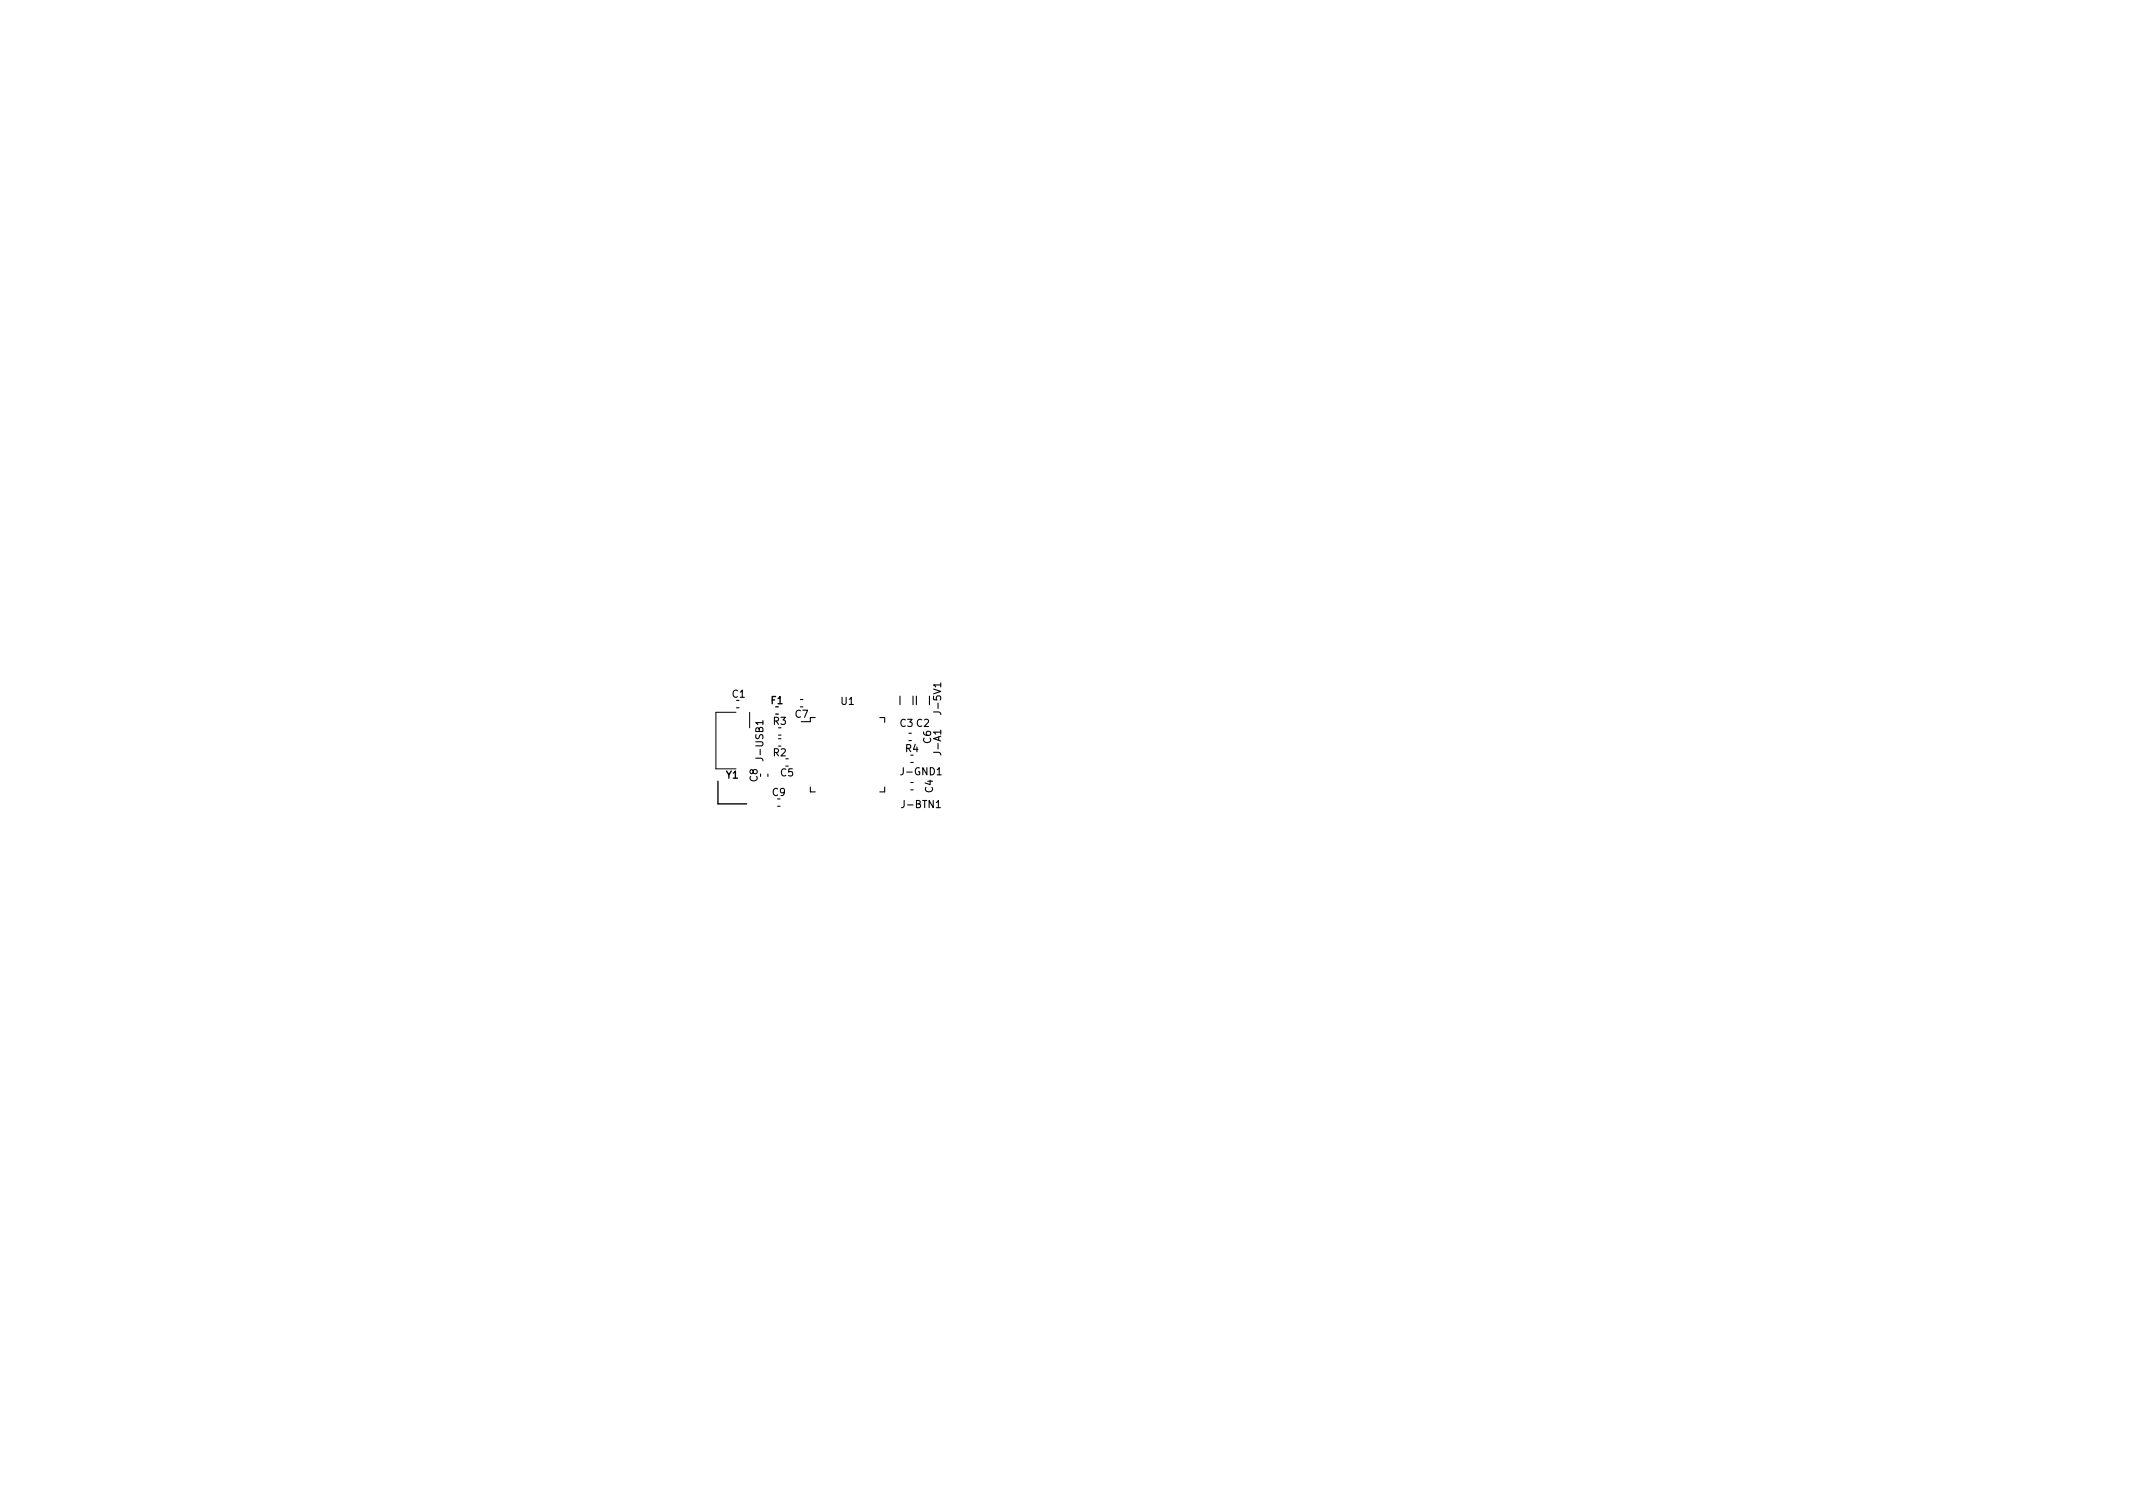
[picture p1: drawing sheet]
<svg xmlns="http://www.w3.org/2000/svg" width="297mm" height="210mm" viewBox="0 0 297 210" stroke-linecap="round" stroke-linejoin="round" font-family="sans-serif">
<defs><g id="words">
<g font-size="1.4">
<text x="102" y="97.1">C1</text>
<text x="107.4" y="98">F1</text>
<text x="107.7" y="100.9">R3</text>
<text x="110.7" y="99.9">C7</text>
<text x="117.1" y="98.1">U1</text>
<text x="125.3" y="101.2">C3 C2</text>
<text x="131.1" y="99.1" transform="rotate(-90 131.1 99.1)">J-5V1</text>
<text x="106.3" y="105.6" transform="rotate(-90 106.3 105.6)">J-USB1</text>
<text x="107.7" y="105.3">R2</text>
<text x="125.7" y="107.9">J-GND1</text>
<text x="126.1" y="104.7">R4</text>
<text x="129.7" y="103.5" transform="rotate(-90 129.7 103.5)">C6</text>
<text x="131.1" y="104.9" transform="rotate(-90 131.1 104.9)">J-A1</text>
<text x="101.1" y="108.4">Y1</text>
<text x="105.5" y="108.8" transform="rotate(-90 105.5 108.8)">C8</text>
<text x="107.6" y="110.8">C9</text>
<text x="108.7" y="108.1">C5</text>
<text x="125.8" y="112.5">J-BTN1</text>
<text x="129.9" y="110.4" transform="rotate(-90 129.9 110.4)">C4</text>
</g>
</g></defs>
<g fill="none" stroke="#000" stroke-width=".15">
<path d="M102.6 98.5h.3M111.5 97.4h.3M111.5 98.4h.3M113.5 99.9h-.7v.6h-1.2M122.5 99.9h.7v.7M125.3 96.9v1.2M127.1 96.9v1.2M127.6 96.9v1.2M129.4 96.9v1.2M131 95.1v.6M106.2 100.3v.6M106.9 107.8v.3"/>
<path d="M108.3 112.3h.3M108.4 102.4h.4M108.4 102.9h.4M112.8 109.6v.7h.7M123.2 109.6v.7h-.7M126.6 102.1h.3M126.6 103.1h.3M126.8 106.2h.4M126.8 109h.4M126.8 110h.4M130.4 112.5h.6M130.5 107.9h.6"/>
</g>
<path d="M100 108.8v3.1h4" fill="none" stroke="#000" stroke-width=".19"/>
<path d="M102.5 99.2h-2.8v7.9h2.8M104.4 99.2v2.1" fill="none" stroke="#000" stroke-width=".14"/>
<use href="#words"/>
</svg>
